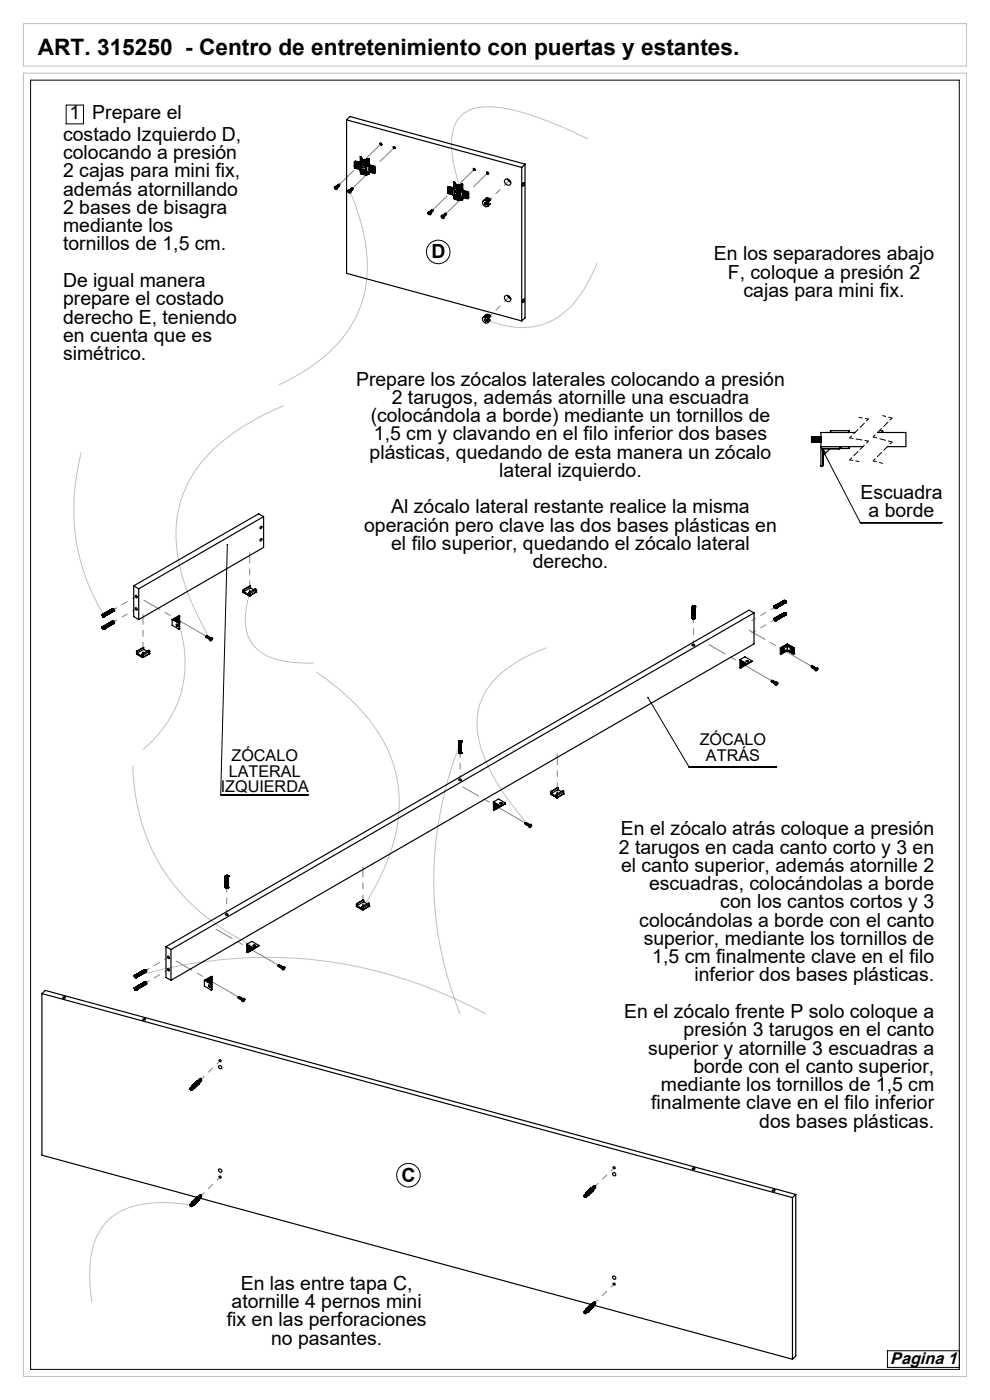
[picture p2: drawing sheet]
<svg xmlns="http://www.w3.org/2000/svg" width="210mm" height="297mm" viewBox="0 0 210 297" stroke-linecap="round" stroke-linejoin="round" font-family="sans-serif">
<defs><g id="words">
<text font-size="4.8" x="8" y="11.6">ART. 315250 - Centro de entretenimiento con puertas y estantes.</text>
<g font-size="4.1">
<text x="13.4" y="29.9">costado Izquierdo D,</text>
<text x="14.8" y="25.3">1</text>
<text x="19.6" y="25.3">Prepare el</text>
<text x="13.4" y="33.8">colocando a presión</text>
<text x="13.4" y="37.6">2 cajas para mini fix,</text>
<text x="13.4" y="41.5">además atornillando</text>
<text x="13.4" y="45.4">2 bases de bisagra</text>
<text x="13.4" y="49.3">mediante los</text>
<text x="13.4" y="53.1">tornillos de 1,5 cm.</text>
<text x="91.5" y="54.7">D</text>
<text x="151.4" y="55.2">En los separadores abajo</text>
<text x="154.4" y="59.1">F, coloque a presión 2</text>
<text x="13.4" y="60.9">De igual manera</text>
<text x="13.4" y="64.8">prepare el costado</text>
<text x="157.7" y="63">cajas para mini fix.</text>
<text x="13.4" y="68.6">derecho E, teniendo</text>
<text x="13.4" y="72.5">en cuenta que es</text>
<text x="13.4" y="76.4">simétrico.</text>
<text x="75.5" y="81.8">Prepare los zócalos laterales colocando a presión</text>
<text x="78.6" y="89.5">(colocándola a borde) mediante un tornillos de</text>
<text x="83.1" y="85.7">2 tarugos, además atornille una escuadra</text>
<text x="79.3" y="93.4">1,5 cm y clavando en el filo inferior dos bases</text>
<text x="78.4" y="97.3">plásticas, quedando de esta manera un zócalo</text>
<text x="105.9" y="101.2">lateral izquierdo.</text>
<text x="182.5" y="105.8">Escuadra</text>
<text x="77.2" y="112.8">operación pero clave las dos bases plásticas en</text>
<text x="83" y="108.9">Al zócalo lateral restante realice la misma</text>
<text x="184.2" y="109.7">a borde</text>
<text x="83" y="116.6">el filo superior, quedando el zócalo lateral</text>
<text x="113" y="120.5">derecho.</text>
<text x="131.7" y="177.2">En el zócalo atrás coloque a presión</text>
<text x="131.3" y="181.1">2 tarugos en cada canto corto y 3 en</text>
<text x="131.7" y="185">el canto superior, además atornille 2</text>
<text x="137.7" y="188.8">escuadras, colocándolas a borde</text>
<text x="135.6" y="196.6">colocándolas a borde con el canto</text>
<text x="152.8" y="192.7">con los cantos cortos y 3</text>
<text x="136.5" y="200.5">superior, mediante los tornillos de</text>
<text x="138.4" y="204.3">1,5 cm finalmente clave en el filo</text>
<text x="147.3" y="208.2">inferior dos bases plásticas.</text>
<text x="132.4" y="216">En el zócalo frente P solo coloque a</text>
<text x="145" y="219.8">presión 3 tarugos en el canto</text>
<text x="137.5" y="223.7">superior y atornille 3 escuadras a</text>
<text x="147.1" y="227.6">borde con el canto superior,</text>
<text x="140.2" y="231.5">mediante los tornillos de 1,5 cm</text>
<text x="138.1" y="235.3">finalmente clave en el filo inferior</text>
<text x="161" y="239.2">dos bases plásticas.</text>
<text x="85.2" y="250.7">C</text>
<text x="51.1" y="273.6">En las entre tapa C,</text>
<text x="48.1" y="281.4">fix en las perforaciones</text>
<text x="49.1" y="277.5">atornille 4 pernos mini</text>
<text x="57.5" y="285.2">no pasantes.</text>
</g>
<text font-size="3.6" x="188.8" y="289.3">Pagina 1</text>
<g font-size="3.4">
<text x="49.1" y="161.5">ZÓCALO</text>
<text x="148.4" y="158.1">ZÓCALO</text>
<text x="149.8" y="161.3">ATRÁS</text>
<text x="46.8" y="168">IZQUIERDA</text>
<text x="48.5" y="164.8">LATERAL</text>
</g>
</g></defs>
<g fill="none" stroke="#000" stroke-width=".21">
<path d="M6.5 17h197v273.5h-197zM14 22.3h3.7v4h-3.7zM174.1 94.8l8.4 16.1h17.3M174.1 94.8l.9 1.2-.4 .2zM48.2 115.6l-1.4 53h18.6M137.4 148l8.8 14.7h18.5M188.2 286.6h15.3v3.5h-15.3z"/>
<circle cx="93" cy="53.5" r="2.49"/>
<circle cx="86.6" cy="249.3" r="2.49"/>
</g>
<g fill="none" stroke="#c0c0c0" stroke-width=".21">
<path d="M5 15.5h200v276.5h-200zM5 5h200v9h-200zM124.7 29.5a70.5 70.5 0 0 0-18.1-6.6 11.3 11.3 0 0 0-8.1 1.1 7.2 7.2 0 0 0-2.7 6.3l.1 2.2 .4 2.5 1.1 4.3M74.2 40.4a38.1 38.1 0 0 1 3.5 19.5 24.8 24.8 0 0 1-10.8 17.2l-2.9 2-4.9 2.6M126.6 55.8a24.6 24.6 0 0 1-7.3 10.8 14.5 14.5 0 0 1-13.6 2.1l-2.9-.9M17.2 96a43.6 43.6 0 0 0 4.8 34.5M60.1 86.1a43.9 43.9 0 0 0-17.4 12.1 24.5 24.5 0 0 0-4.8 21 51.8 51.8 0 0 0 6.7 16.5M38 132.3a24.3 24.3 0 0 1-1.9 20l-.8 1.2a25.5 25.5 0 0 1-4.9 5.5M53 125.9a14.5 14.5 0 0 0-.3 9.3 9.1 9.1 0 0 0 7 5l2.5 .3 4.4 .1M116 137.4a27.2 27.2 0 0 0-12.1 7.9 13.9 13.9 0 0 0-1.9 13.1 44 44 0 0 0 8.8 15.2l1.5 1.7M67.1 142.5a44.6 44.6 0 0 1 14.5 15.2 28.7 28.7 0 0 1 .7 24.6l-2.3 5.1-3 5.2M97.6 157.8a76.6 76.6 0 0 0 0 57.3"/>
<path d="M28.2 162.5a41.7 41.7 0 0 0 9.9 26.7 49.3 49.3 0 0 0 16.2 11.8M28.9 207a96.7 96.7 0 0 1 74.1 8.1M40.5 255.6a26.1 26.1 0 0 0-13.8 .8 12 12 0 0 0-7.4 10.2l-.3 3.8 .1 2.8 .4 3.1"/>
</g>
<path d="M180.2 97.6l2 .3M182.2 88.6l2 .3M185.2 97.8l2 .5M187.2 88.2l2 .5" fill="none" stroke="#000" stroke-width=".21" stroke-dasharray="1.3 .6" stroke-dashoffset=".6"/>
<path d="M184.2 88.9l-4 4M184.2 93.6l-4 4M189.2 88.7l-4 4M189.2 93.8l-4 4" fill="none" stroke="#000" stroke-width=".21" stroke-dasharray="1.3 .6" stroke-dashoffset=".7"/>
<path d="M180.2 92.9l4 .7M185.2 92.7l4 1.1" fill="none" stroke="#000" stroke-width=".21" stroke-dasharray="1.3 .6" stroke-dashoffset=".5"/>
<g fill="none" stroke="#808080" stroke-width=".21" stroke-dasharray="15.2 1.3 1.3 1.3" stroke-dashoffset="14.3">
<path d="M103.6 42.7l4.1-4.1M107.7 63.3l-4.1 4.1M24 129.4l4.9-2.9M24 132l4.9-2.9M147.1 131.1v5.7M164.4 128.8l-5 2.9M164.4 131.4l-5 2.9M97.6 159.7v5.7M48.1 188.3v5.7M30.8 205.9l5-2.8M30.8 208.5l5-2.8M42.6 229l4.1-4"/>
<path d="M42.6 253.7l4.1-4M126.2 251.7l4.1-4M126.2 276.4l4.1-4"/>
</g>
<path d="M74.8 39.9l8.8-8.6M80.8 30.5l-8.8 8.7M103.4 36.7l-8.8 8.6M91.8 44.5l8.8-8.6" fill="none" stroke="#808080" stroke-width=".21" stroke-dasharray="15.2 1.3 1.3 1.3" stroke-dashoffset="11"/>
<path d="M30.3 138.5v-8.2M53 125.4v-8.2M118.2 168.2v-8.1M77 192v-8.1" fill="none" stroke="#808080" stroke-width=".21" stroke-dasharray="15.2 1.3 1.3 1.3" stroke-dashoffset="13.1"/>
<path d="M43.8 135l-13.3-7.7M163.7 144.4l-13.3-7.6M172.2 141.4l-13.3-7.7M111.4 174.6l-13.2-7.7M50.6 211.5l-13.2-7.6M59.1 204.8l-13.3-7.7" fill="none" stroke="#808080" stroke-width=".21" stroke-dasharray="15.2 1.3 1.3 1.3" stroke-dashoffset="7.7"/>
<g fill="#000">
<path d="M174.1 94.8l.9 1.2-.4 .2z"/>
<path d="M137.3 147.8a.18 .18 0 0 0 .1 .3 .18 .18 0 0 0 .2-.1 .18 .18 0 0 0-.2-.2v.2zM48.1 115.5l.1 .2 .2-.1-.1-.2-.1 .2v-.2z"/>
</g>
<g fill="none" stroke="#000" stroke-width=".25">
<path d="M70.9 39.6a.36 .36 0 0 1 .6 .1 .36 .36 0 0 1-.2 .5l-.4-.3zM71 39.8h.2M71.1 39.8l.1 .1M71.1 39.8l.4 .1M71.2 39.8v-.2v.4M71.2 39.9v.1M71.3 39.8h-.1M71.3 39.8l-.1 .1M71.3 39.5a.21 .21 0 0 1 .3 0 .21 .21 0 0 1 0 .3l-.3-.3M71.3 39.9l.2 .1zM71.4 39.5l.3-.1v.3M71.5 39.6l.1 .1"/>
<path d="M71.5 39.4v-.1a.19 .19 0 0 1 .3 0 .19 .19 0 0 1 0 .3M71.5 39.5l.1 .1M71.6 39.4l.1 .2-.2-.1M71.6 39.3a.18 .18 0 0 1 .3-.1 .18 .18 0 0 1 0 .3M71.6 39.4l.2 .1M71.7 39.2h.3v.2M71.7 39.3l.1 .2M71.8 39.3l.1 .1M71.8 39.2l.1 .2M71.8 39.2l.2 .1M71.9 39.1l.1 .1M73.5 25.4l37.2 10.1"/>
<path d="M73.5 25.4l.7-.7 37.2 10.1M73.5 25.4v32.6l37.2 10.1M74.5 40l.3-.1v.3M74.6 40l.2 .1M74.7 39.9l.2 .1M75.2 35.6h.1M75.2 34.6l.1 .1M75.2 34.6v1M75.3 34.6h-.1M75.3 34.6h.1M75.3 34.5h.1M75.3 34.5v.1"/>
<path d="M75.3 35.6l.8 .2M75.3 34.6v.1M75.3 35.6h.1M75.3 34.7v.9M75.3 35.6l.7 .1M75.3 34.7l.7 .2M75.3 34.6l.8 .1M75.4 34.5h-.1M75.4 34.5l.7 .2M75.4 34.5l-.1 .1M75.4 34.4l-.1 .1M75.4 34.3l-.3 .1 .1 1.1 1.1 .4 .1 .6h.2"/>
<path d="M75.4 34.4v.1M75.4 34.3l.8 .2M75.4 34.4l.8 .2M75.5 34.2l-.3 .1M75.5 34.2l-.1 .1M75.5 34.2l.7 .2M75.6 35l.2 .2M75.7 34.9a.3 .3 0 0 0-.4 .3 .3 .3 0 0 0 .4 .3M75.7 34.9v.1M75.7 35.5l.2 .1M75.7 34.9l.2 .1M75.7 35h-.1a.22 .22 0 0 0-.1 .2 .22 .22 0 0 0 .2 .2"/>
<path d="M75.7 35h.1M75.7 35.4v.1M75.7 35.4l.3 .1M75.7 35l.3 .1M75.8 35.2l-.1 .2M75.8 35.2l.3 .1M75.9 35a.3 .3 0 0 1 .3 .3 .3 .3 0 0 1-.3 .3M75.9 35l.1 .1M76 35.1a.22 .22 0 0 1 .2 .1 .22 .22 0 0 1-.1 .3h-.1M76 35.5l-.1 .1M76 35.7l.6 .6M76 35.7l.1 .1"/>
<path d="M76.1 35.8l.3 .3 .2 .3M76.1 34.7l-.1 .2M76.1 34.7h.1M76.1 35.3h.1M76.1 35.3l-.1 .2M76.2 34.6l.4-.2-.2 .3M76.2 34.6l-.1 .1M76.2 34.4h.2M76.2 34.4v.1M76.4 33.2v1.2l-.2 .1M76.4 33.2l.2 .1M76.4 34.7h.1"/>
<path d="M76.4 34.7h-.3M76.5 34.6l-.4 .1M76.5 33.2h-.1M76.5 33.2l.1 .1M76.5 33.2h.1M76.6 33.4l.1 .1M76.6 33.3v.1M76.6 36.9h.1M76.6 34.7l-.2 .2h-.4M76.6 33.3v3.6M76.6 33.3l.1 .1M76.6 33.4h.1"/>
<path d="M76.6 35.9v.2M76.6 36.9l1 .2M76.6 35.9l.9 .3M76.6 35.9h.1M76.6 35.9v-.1l.9 .3M76.6 36.8l.8 .2M76.6 36.1l.7 .2M76.6 35.9l.9 .2M76.6 36.8l.7 .2M76.6 36.1v.7M76.7 33.5l-.1 .1 .2 .1M76.7 33.5h.1"/>
<path d="M76.7 33.4v.1M76.7 33.3v.4M76.7 33.4h-.1M76.7 33.5l-.1 .1 .3 .1M76.7 33.5v.1M76.8 33.8h.1M76.8 33.7h.1M76.8 34.6l.4 .1M76.8 33.7v.9M76.8 34.6l.5 .1M76.8 33.8v.6M76.9 34.4l.2 .2"/>
<path d="M76.9 34.4h-.1M76.9 33.7l-.1 .1M76.9 33.8v.6M76.9 36.3l.3 .3M77.2 33.9h.1M77.2 33.9h.4M77.2 34.7h.1M77.2 33.9l-.1 .6-.1 .1-.2-.2M77.2 33.9v.8M77.3 34.7h.1M77.3 33.9h.1M77.3 37h.2"/>
<path d="M77.3 33.9v.8M77.3 36.3v.7M77.4 33.9h.2M77.4 33.9v.8M77.5 36.2l-.2 .1M77.5 37h.1M77.5 36.2v.8M77.5 36.1v.9M77.5 36.1v.1M77.6 33.9h.1M77.6 37.1h.1M77.6 33.9v3.2"/>
<path d="M77.7 33.8h.1M77.7 37h.1M77.7 33.8l-.1 .1M77.7 33.8v3.2M77.7 37l-.1 .1M77.8 37v.1M77.8 33.8v3.2M77.8 33.8h.1M77.8 34.8l.2 .5 .4 .3M77.8 33.8l-.2 .1M77.8 33.8h.2M77.8 34.8h.2"/>
<path d="M77.8 36.8h.2M77.8 33.8v1M77.8 36.8v.3M77.9 33.8h.1M78 34.8l.1 .4 .4 .2M78 37l-.2 .1M78 33.8v1M78 36.8v.2M78 33.7h.1M78 34.7h.1M78 34.7l.2 .4 .3 .3M78 36.7h.1"/>
<path d="M78 33.7v.1M78 33.7v1M78 36.7v.3M78 34.7v.1M78 36.7v.1M78 37h.1M78.1 36.5h.1M78.1 36.5l-.1 .3M78.1 36.5l-.1 .2M78.1 34.7l.5 .5M78.1 37h-.1M78.1 37h.2"/>
<path d="M78.1 33.7v1M78.1 36.7v.3M78.3 33.7l-.4 .1M78.3 34.8l.3 .3M78.3 36.8v.2M78.3 34.7l.3 .4M78.3 33.7v1.1M78.3 33.7h-.2M78.3 34.7v.1M78.3 33.7v1M78.3 36.7v.3M78.3 36.7v.1"/>
<path d="M78.4 36.6l-.1 .1M78.4 36.4l-.3 .3M78.4 36.4l-.3 .1M78.4 36.4a.42 .42 0 0 0-.6 .4M78.4 36.4h.1M78.4 36.4l.8 .3M78.4 36.4l.7 .2M78.4 35.6l.7 .1M78.5 35.4l-.1 .2M78.5 35.7l.2 .3M78.5 35.4l.7 .2M78.5 35.7a.3 .3 0 0 0-.3 .3 .3 .3 0 0 0 .3 .3"/>
<path d="M78.5 35.7h.1M78.5 36.3l.3 .1M78.5 35.7l.3 .1M78.5 35.4l.8 .2M78.5 35.4h.1M78.5 35.7a.22 .22 0 0 0-.2 .3 .22 .22 0 0 0 .2 .2M78.5 36.2v.1M78.5 36.2h.3M78.6 35.2l-.1 .2M78.6 35.1l.7 .2M78.6 35.2l.7 .3M78.6 35.1h.1"/>
<path d="M78.7 36l-.2 .2M78.7 36l.3 .1M78.8 35.8l.2 .3-.2 .1M78.8 35.8a.3 .3 0 0 1 .3 .3 .3 .3 0 0 1-.3 .3M78.8 35.8h.1M78.8 36.2v.2M79 36.1h.1M79 36.1l-.2 .1M79.1 36.6h.2M79.1 36.6l.1 .1M79.1 35.7v.9M79.2 36.7h.1"/>
<path d="M79.2 35.6l-.1 .1M79.2 35.6l.1 .1M79.3 35.7h-.2M79.3 35.6h.1M79.3 36.6l-.1 .1M79.3 35.6h-.1M79.3 36.6v.1M79.3 36.6h.1M79.3 35.3l.3 .3M79.3 35.5l.1 .1M79.3 35.5v.1M79.3 35.6v1"/>
<path d="M79.3 35.6v.1M79.3 35.3h.1M79.4 36.5l-.1 .2M79.4 35.6h-.1M79.4 36.5l-.1 .1M79.4 35.6v.9M79.6 36.6l-.3 .2-.8-.3-.2 .3M79.6 35.6v1M79.6 36.5l-.1 .2M79.6 35.6h.1M79.6 36.5v.1M79.6 35.6v.9"/>
<path d="M80.6 30.4l.1 .2 .3 .1M83.5 31.1a.26 .26 0 0 0 0 .3 .26 .26 0 0 0 .3 .1M95.1 39.9h.1M95.1 39.9v1.1M95.1 39.9v.2M95.1 39.9l.8 .2M95.2 39.9h-.1M95.2 39.9l.7 .2M95.2 39.8l-.1 .1M95.2 39.6l-.2 .1v1.2l.1 .2 1 .3 .2 .5M95.2 39.8v.1M95.2 39.8l.8 .2"/>
<path d="M95.2 39.6l.8 .2M95.3 39.6l-.3 .1M95.3 39.6h-.1M95.3 39.6l.7 .2M96 40l-.1 .1M96 39.8h.1M96.2 39.8h-.2M96.2 38.6v1.1l-.2 .1M96.2 38.6l.2 .1M96.3 38.6l.1 .1M96.3 38.6h-.1M96.3 38.6h.1"/>
<path d="M96.3 39.8l-.3 .2M96.4 39.9l-.2 .2M96.4 38.7v.1M96.4 38.7v3.6M96.4 38.8l.1 .1M96.4 38.8h.1M96.4 39l.3 .1M96.4 38.8v.1M96.4 39v2.3M96.4 39l.2 .1M96.5 38.9l-.1 .1M96.5 38.8v.1"/>
<path d="M96.5 38.7l-.1 .1M96.5 38.7l-.1 .2M96.5 38.9h.1M96.5 38.9v.1M96.6 39.1v.1M96.6 39.1h.1M96.6 39.1v.9M96.6 40h.1M96.6 39.2h.1M96.6 40l.4 .1M96.7 39.8h.1M96.7 39.8l.2 .1"/>
<path d="M96.7 39.1v.7M96.7 39.1h-.1M96.7 39.1l-.1 .1M96.9 39.3h.1M97 39.3v.8M97.1 39.3h.1M97.1 39.3h-.1M97.1 39.3v.8h-.1M97.2 39.2l-.1 .1M97.2 39.2l.2 .1M97.2 39.2v.9M97.4 39.3v3.2"/>
<path d="M97.4 39.3h-.5v.7l-.2-.2M97.4 39.3h.1M97.5 39.2l-.1 .1M97.5 39.2v3.2M97.6 39.2l-.2 .1M97.6 39.2h.2M97.6 39.2h-.1M97.6 39.2v3.2M97.8 39.2v1M97.8 39.1l-.2 .1M97.8 39.1v1M98 39.1h-.2"/>
<path d="M98 39.1h.1M98 39.1v1M98.1 39.1v1M98.1 39.1h-.3M98.1 39.1h.1M100.4 35.7l.1 .3 .3 .1M103.3 36.5a.25 .25 0 0 0 0 .3 .25 .25 0 0 0 .3 .1M107.2 38.1a.73 .73 0 0 1 1 .2 .73 .73 0 0 1-.2 1 .8 .8 0 0 1-.8-.4 .8 .8 0 0 1 0-.8zM107.7 38l.1 .3 .5 .4M110.7 35.5v32.6M111 38.8h.1a.38 .38 0 0 1 .2 .3 .38 .38 0 0 1-.3 .4 .39 .39 0 0 1 0-.7zM111.4 34.8l-.7 .7"/>
<path d="M111.4 34.8v32.6l-.7 .7M71.2 40h.1M73.9 40.6h.1M73.9 40.6h.2M73.9 40.5v.1M74 40.6h-.1M74 40.6v-.2l.3 .3h-.1M74 40.6v.2M74.1 40.4l-.1 .2M74.1 40.6v.2M74.1 40.8h.1M74.1 40.6h-.1"/>
<path d="M74.1 40.8h-.1M74.2 40.3v-.1a.19 .19 0 0 1 .3 .1 .19 .19 0 0 1-.1 .2M74.2 40.7l-.2 .1M74.2 40.7h.1M74.2 40.3l.2 .3M74.2 40.2h.1a.18 .18 0 0 1 .2 0 .18 .18 0 0 1 0 .2M74.3 40.3l.1 .2M74.3 40.1h.3v.3M74.3 40.2l.2 .2M74.4 40.2l.1 .2M74.4 40.2l.1 .1M74.4 40a.18 .18 0 0 1 .3 0 .18 .18 0 0 1 0 .2"/>
<path d="M74.5 40.1l.1 .2M74.5 40.1l.1 .1M74.6 40.1l.1 .1M90.8 45.2l.2 .1M90.9 45.2l.1 .1M90.9 45.2h.1M90.9 45.2h-.1M91 45.2v-.2l.1 .5-.1-.1M91 45.2h-.2M91 45.3v.1M91.1 45.4h.1M91.1 45.2h-.1"/>
<path d="M91.1 45.4h-.1M91.1 44.9h.3v.3M91.1 45.2l.2 .1M91.2 44.9l.2 .3M91.2 44.8a.18 .18 0 0 1 .3 0 .18 .18 0 0 1 0 .2M91.3 44.9l.1 .2M91.3 44.8l.1-.1a.19 .19 0 0 1 .2 0 .19 .19 0 0 1 0 .3M91.3 44.9l.1 .1M91.4 44.9l.1 .1M91.4 44.7v-.1a.19 .19 0 0 1 .3 0 .19 .19 0 0 1 0 .3M91.4 44.8l.1 .1M91.5 44.8l.1 .1"/>
<path d="M91.5 44.7l.1 .2M91.5 44.6a.18 .18 0 0 1 .3-.1 .18 .18 0 0 1 0 .3M91.5 44.7l.2 .1M91.6 44.6l.1 .2M91.7 44.6l.1 .1M91.7 44.5l.2 .1M93.6 45.8a.36 .36 0 0 1 .6 0 .36 .36 0 0 1-.3 .6l-.3-.3zM93.7 46h.2M93.7 45.9h.1M93.7 45.9l.2 .1M93.7 45.9v.1M93.9 46h-.2"/>
<path d="M93.9 46v-.2l.2 .2M93.9 46v.2M93.9 45.8v.2M93.9 46.2h.1M93.9 46h.1M93.9 46.1v.1M94.1 45.6v-.1a.19 .19 0 0 1 .3 .1 .19 .19 0 0 1-.1 .2M94.1 45.7l.1 .1M94.1 45.6l.2 .2M94.1 46l-.2 .1M94.2 45.5a.18 .18 0 0 1 .2-.1 .18 .18 0 0 1 0 .3M94.2 45.6l.1 .2"/>
<path d="M94.2 45.4a.18 .18 0 0 1 .3 0 .18 .18 0 0 1 0 .2M94.2 45.5l.2 .2M94.3 45.9l-.1-.3-.3 .1 .3 .3M94.3 45.5l.1 .1M94.3 45.3a.18 .18 0 0 1 .3 0 .18 .18 0 0 1 0 .2M94.3 45.5l.2 .1M94.4 45.4l.1 .2M94.4 45.4l.1 .1M94.5 45.4l.1 .1M94.5 45.3l.2 .1M95.1 40.9v.1M95.1 40.9h.1"/>
<path d="M95.1 41h.1M95.1 41l.7 .2M95.1 41l.7 .1M95.1 40.1l.7 .2M95.5 40.4l.2 .2M95.5 40.4h-.1a.23 .23 0 0 0-.1 .2 .23 .23 0 0 0 .2 .2M95.5 40.3a.31 .31 0 0 0-.4 .3 .31 .31 0 0 0 .4 .3M95.5 40.4h.1M95.5 40.3v.1M95.5 40.4h.3M95.5 40.9l.2 .1M95.5 40.3l.2 .1"/>
<path d="M95.5 40.8v.1M95.5 40.8h.3M95.7 40.6l.2 .1M95.7 40.6l-.2 .2M95.7 40.4a.3 .3 0 0 1 .4 .3 .3 .3 0 0 1-.4 .3M95.7 40.4h.1M95.8 40.4l.2 .2v.2h-.2M95.8 40.8l-.1 .2M95.8 41.2l.3 .1 .3 .5M95.8 41.1l.6 .6M95.8 41.1v.1M95.9 40.1l-.1 .2"/>
<path d="M95.9 40.7l-.1 .1M95.9 40.1h.1M95.9 40.7h.1M96.2 40.1h-.3M96.2 40.1h.1M96.3 40l-.4 .1M96.3 42l.1 .1M96.4 40l-.2 .3h-.4M96.4 41.3l.9 .3-.1 .1M96.4 41.3v.1M96.4 41.2l1 .3zM96.4 42.2v.1"/>
<path d="M96.4 42.3l1 .2M96.4 42.2l.8 .2M96.4 41.4v.8M96.4 41.4l.8 .3M96.4 42.2l.8 .1M96.7 41.7l.1 .2h.2M97.2 40.1h.1M97.2 42.3l.1 .1M97.2 41.7v.6M97.3 42.4h.1M97.3 41.5v.9M97.4 42.5h.1"/>
<path d="M97.5 42.4h.1M97.5 42.4l-.1 .1M97.6 42.4h.1M97.6 42.4h.2M97.8 40.2h-.2l.1 .2 .5 .5M97.8 40.2l.1 .4 .4 .2M97.8 42.2v.2M97.8 40.1l.2 .4 .3 .2M97.8 42.4h.2M97.8 42.1v.1M97.8 42.1v.3M97.8 40.1v.1"/>
<path d="M97.8 42.4h.1M97.9 41.9h.1M97.9 41.9l-.1 .3M97.9 41.9l-.1 .2M98 40.1l.1 .3 .3 .2M98 40.1h-.2M98 42.1h-.2M98 42.4h.1M98 42.1v.3M98.1 40.1l.3 .4M98.1 42.1v.3M98.1 40.1h.1"/>
<path d="M98.1 42.1h.1M98.2 42l-.1 .1M98.2 41.8l-.2 .3M98.2 41.8a.33 .33 0 0 0-.4 0 .33 .33 0 0 0 0 .4M98.2 41.8h.1M98.2 40.9l.7 .2M98.2 41.8l.7 .2M98.2 41.8l-.3 .1M98.2 41.8l.8 .2M98.3 40.8l-.1 .1M98.3 41.1l.2 .3M98.3 40.8l.7 .2"/>
<path d="M98.3 41.1l-.2 .2 .3 .3M98.3 41.1a.32 .32 0 0 0-.3 .3 .32 .32 0 0 0 .3 .3M98.3 41.1h.1M98.3 41.1l.3 .1M98.3 41.7l.3 .1M98.3 40.7l.8 .3M98.3 40.7v.1M98.4 40.6l-.1 .1M98.4 41.6l-.1 .1M98.4 40.5l.7 .2M98.4 40.6l.7 .2M98.4 41.6h.2"/>
<path d="M98.4 40.5h.1M98.4 40.5l.8 .1M98.5 41.4l-.1 .2M98.5 41.4l.3 .1M98.6 41.2a.3 .3 0 0 1 .3 .3 .3 .3 0 0 1-.3 .3M98.6 41.2h.1M98.6 41.2l.2 .2-.2 .2M98.6 41.6v.2M98.8 41.5h.1M98.8 41.5l-.2 .1M98.9 42h.2M98.9 42h.1"/>
<path d="M98.9 41.1v.9M99 41l-.1 .1M99 41l.1 .1M99.1 42h-.1M99.1 41.1h-.2M99.1 41h.1M99.1 42h.1M99.1 41h-.1M99.1 41.1v.9M99.1 41.9h.1M99.1 41.9v.1M99.1 41v.1"/>
<path d="M99.1 41v.9M99.1 40.7l.3 .3M99.1 40.8l.1 .2M99.1 40.8v.2M99.2 40.6l.2 .4M99.2 40.6l-.1 .1M99.2 41.9l-.1 .1M99.2 41h-.1M99.2 41v.9M99.4 42l-.3 .2-.9-.3-.1 .2M99.4 41v1M99.4 41.9l-.1 .2"/>
<path d="M99.4 41h.1M99.4 41.9v.1M99.4 41v.9M102.4 42.7a.74 .74 0 0 1 1 .1 .74 .74 0 0 1 0 1 .82 .82 0 0 1-.8-.3 .82 .82 0 0 1-.2-.8zM102.5 42.6h.1M102.6 42.5l.5-.1-.6 .2M102.7 42.5a.72 .72 0 0 1 1.2 .1l-.2 .2M102.8 43.2h.1M102.8 43.1h.1M102.8 43.1l.2 .1M102.8 43.1v.1M102.9 42.3a.66 .66 0 0 1 1.1 .2"/>
<path d="M102.9 43.1l-.1 .1M102.9 43.1v-.2l.2 .1 .2 .3h-.2M102.9 43.2v.2M103 42.2a.61 .61 0 0 1 .6-.2 .61 .61 0 0 1 .4 .5M103 43l-.1 .1M103 43.2v.2M103 43.4h.1M103 43.2h-.1M103 43.4h-.1M103.1 43.3v.2l-.2-.1M103.2 42.4l.5 .4M103.2 42.4l-.2 .1a.79 .79 0 0 1 .5 1.2"/>
<path d="M103.2 42.4v.1M103.3 43.2l-.2 .1M103.4 42.7l.3 .1M103.4 43.4h.1M103.4 43.2v.2M103.4 42.7h.1M103.5 42.3h.1M103.5 42.7h.1M103.5 42.7v.1M103.5 42.3l.5 .2M103.6 42.4h.1M103.6 42.7v.2"/>
<path d="M103.6 43.4l-.2-.3v.3M103.6 43.4h-.2M103.7 43.1l.3 .2M103.7 43.2l.3 .1M104 43.3l-.3 .1M102.4 67.4a.74 .74 0 0 1 1 .1 .74 .74 0 0 1 0 1 .82 .82 0 0 1-.8-.3 .82 .82 0 0 1-.2-.8zM102.6 67.2l.5-.2-.6 .3M102.7 67.2a.72 .72 0 0 1 1.2 .1l-.2 .1M102.8 67.9h.1M102.8 67.8l.2 .1M102.8 67.8h.1M102.8 67.8v.1"/>
<path d="M102.9 67a.68 .68 0 0 1 1.1 .2M102.9 67.8l-.1 .1M102.9 67.8v-.2l.4 .3v.1h-.2M102.9 67.9v.2M103 66.8a.63 .63 0 0 1 1 .4M103 68l.1 .1M103 67.6l-.1 .2M103 67.9v.1M103 67.9h-.1M103 68l-.1 .1M103.1 68v.1h-.2M103.2 67.1l.5 .3"/>
<path d="M103.2 67.1l-.2 .1a.77 .77 0 0 1 .5 1.2M103.2 67.1v.1M103.3 67.9l-.2 .1M103.4 67.4h.3M103.4 68.1h.1M103.4 67.8v.3M103.4 67.4l.1 .1M103.5 67h.1M103.5 67l.5 .2M103.6 67v.1M103.6 67.4v.2M103.6 68l-.2-.2v.3"/>
<path d="M103.6 68l-.2 .1M103.7 67.8l.3 .2M103.7 67.9l.3 .1M104 68l-.3 .1M107.1 62.8a.74 .74 0 0 1 1 .1 .74 .74 0 0 1 0 1 .82 .82 0 0 1-.8-.2 .82 .82 0 0 1-.2-.9zM107.7 62.7l.2 .4 .4 .3M111 63.5h.1a.37 .37 0 0 1 .2 .3 .37 .37 0 0 1-.3 .4 .39 .39 0 0 1 0-.7zM172.2 93.4v.1M172.2 93.7h.1M172.2 92.8h.1M172.2 92.8h1.9M172.2 93v.1"/>
<path d="M172.2 93.1v.1M172.2 93.1h.1M172.2 93.4h.1M172.2 93.8h.1M172.2 93.2v.2M172.2 93.5v.3M172.2 93.2h1.9M172.2 93.4h1.9M172.2 93.1h1.9M172.2 93h1.9M172.2 93.5h1.9M172.2 93.7h1.9"/>
<path d="M172.2 93.8h1.9M174.1 98.8l.2 .2M174.1 92.7h-1.9v1.1M174.1 93.3h-1.9l1.9 .1M174.1 93.6h-1.9h1.9M174.1 93.7h-1.9M174.1 92.9h-1.9l1.9 .1M174.1 93.2h-1.9l1.9 .1M174.1 94.8h9M174.1 98.8h.2M174.1 92.6h-1.9v.4M174.3 98.8v.2"/>
<path d="M174.5 95.1l.1 .1M174.5 98.6h.1M174.5 98.6l-.2 .2M174.5 95.1v3.5M174.5 95.1h3.5M174.6 98.6v.3l-.3 .1M174.6 95.2v3.4M174.6 95.2h3.4M176 95.2l-1.4 1.5M176.2 91.4l-.1 .4M176.2 91.4v.4M176.2 91.4h3.8"/>
<path d="M178 95.1v.1M178.2 95h.1M178.2 95l-.2 .1M178.2 94.8v.2M178.3 95.1h1.7M178.3 95l-.3 .2M178.3 94.8v.2M180 94.8v.3M180 91.4v.4M180 91.4l.1 .4M180.1 94.8l-.1 .3M181.4 91.8h-7.3v7"/>
<path d="M186.2 91.8h6v3h-4M186.6 91.4h.5M187.1 91.4v.4M187.1 91.4l.2 .4M55.2 111.8l.2-.1a.23 .23 0 0 1 .1 .3 .23 .23 0 0 1-.4 0zM55.3 114.3h.1a.24 .24 0 0 1 .1 .3 .24 .24 0 0 1-.4 0zM55.9 109.6l-1-.6-26.5 15.3M55.9 109.6l-26.5 15.3M55.9 109.6v6.5l-26.5 15.3M21.7 130.5h.1M21.7 130.6h.1M21.7 133.1h.1"/>
<path d="M21.7 133.2h.1M21.7 130.5v.1M21.7 133.1v.1M21.7 133h.1M21.7 130.4v.1M21.7 130.4h.1M21.7 130.7h.1M21.7 133v.1M21.7 133.3h.1M21.7 133h.2M21.7 130.3v.1M21.8 130.3l-.1 .1"/>
<path d="M21.8 130.3h.1M21.8 130.8h.1M21.8 133h.1M21.8 133.4h.1M21.8 130.3l-.1 .2M21.8 133l-.1 .1M21.8 130.3l.2 .2M21.8 133l.2 .1M21.8 130.4h.1M21.8 133.5h.1M21.8 130.4l.2 .1M21.8 133.5h.2"/>
<path d="M21.9 130.8h.1M21.9 133.5h.1M21.9 130.4h.1M21.9 133h.1M21.9 130.8v.1M21.9 133l.1 .1M21.9 130.5h.1M21.9 130.9h.1M21.9 133.1h.1M22 130.5h.1M22 130.8v.1M22 133.1h.1"/>
<path d="M22 133.5h.1M22 133.1v.1M22 130.8h.1M22 130.5v.1M22 130.6h.1M22 133.2h.1M22 130.6v.1M22 130.7h.1M22 130.7v.1M22 133.2v.1M22 133.3h.1M22 133.3v.1"/>
<path d="M22 133.4h.1M22 133.4v.1M22.1 130.7h-.1M22.1 130.8h-.1M22.1 133.4l-.1 .1M23.8 131.8h.1M23.8 129.2l-2.1 1.1M23.8 131.8l-2.1 1.2M23.8 129.1v.1M23.8 131.8l-2 1.2M23.9 129.2h.1M23.9 131.8h.1"/>
<path d="M23.9 129.2l-2.1 1.1M23.9 129.2l-2.1 1.2M23.9 131.8l-2.1 1.2M24 129.2h.1M24 131.8h.1M24 129.2v.1M24 131.8v.1M24 131.8l-2.1 1.2M24 129.3h.1M24 131.9h.1M24 129.3l-2.1 1.2M24 129.2l-2.1 1.2"/>
<path d="M24 131.9l-2.1 1.1M24 129.3l-2 1.2M24 131.9l-2 1.2M24.1 129.3h.1M24.1 129.7h.1M24.1 129.3v.1M24.1 131.9h.1M24.1 131.9v.1M24.1 129.4l-2.1 1.1M24.1 129.3l-2.1 1.3M24.1 129.3l-2.1 1.2M24.1 129.4h.1"/>
<path d="M24.1 129.7l-2.1 1.2M24.1 131.9l-2.1 1.2M24.1 132l-2.1 1.1M24.1 129.5h.1M24.1 132h.1M24.1 132.1h.1M24.1 132.3l-2.1 1.2M24.1 129.4l-2.1 1.2M24.1 129.5l-2.1 1.2M24.1 129.6l-2.1 1.2M24.1 129.7l-2.1 1.1M24.1 132l-2.1 1.2"/>
<path d="M24.1 132.1l-2.1 1.1M24.1 132.2l-2.1 1.3M24.1 132.1l-2.1 1.2M24.1 132.2h.1M24.1 129.5l-2 1.3M24.1 132.1v.1M24.1 129.5l-2 1.2M24.1 132v.1M24.1 132.1l-2 1.2M24.1 132.2l-2 1.1M28.4 124.3l1 .6M28.4 124.3v6.5l1 .6"/>
<path d="M28.8 126.3h.1a.27 .27 0 0 1 .2 .2 .27 .27 0 0 1-.2 .3l-.2-.4zM28.8 128.9h.1a.27 .27 0 0 1 .2 .2 .27 .27 0 0 1-.2 .3l-.2-.4zM29 138.7h.1M29 138.7l1.2 .7M29 138.7l1.3 .8M29 138.1v.6M29 138.1h.1M29.1 138.2l-.1 .1M29.1 138.6l1 .6v-.4M29.1 138.2v.4M29.1 138.1v.1M29.4 124.9v6.5"/>
<path d="M30.1 138.8l.1 .2M30.2 138.7l-.1 .1M30.2 138.7l.1 .3M30.2 139h.1M30.2 139.4h.1M30.2 139.4l.1 .1M30.2 139v.4M30.3 139.5h.1M30.3 138.4l.1 .1zM30.3 139v.4M30.4 137.4h.1M30.4 137.4l-1.4 .7"/>
<path d="M30.4 137.4l.1 .4M30.4 137.4l-1.3 .7M30.5 137.8l-1.4 .8M30.5 137.8l.7 .4M31.5 138l.2 .2M31.5 138h.1M31.5 138l-1.3 .7M31.6 138.7l-1.3 .8M31.7 138.7h-.1M31.7 138.2h.1M31.7 138.7h.1M31.7 138.2v.5"/>
<path d="M31.7 138.2l-1.4 .8M31.7 138.7l-1.4 .7M36.5 131.4v1.2l1.5 .9M36.5 131.4l1.5 .9M36.8 131.4l1.3 .7M36.9 131.5l.5-.3v.5M37.4 132.5l.3 .4M37.4 131.8v-.1a.37 .37 0 0 1 .2-.5 .37 .37 0 0 1 .5 .1l-.4 .6M37.5 132.4v.3l.2 .2M37.7 131.2a.24 .24 0 0 1 0 .3 .24 .24 0 0 1-.3 .1M37.7 131.2v.2l-.2 .3M38 133.5h.1"/>
<path d="M38 132.3h.1M38 130.6h.1M38 130.6l-1.5 .8M38 132.3v1.2M38 132.2l.1 .1M38 130.7l.1 .1M38 132.2v.1M38 130.7l-1.2 .7M38.1 132.1v.1M38.1 133.5h-.1M38.1 130.6v.1M38.1 132.1l-.1 .1"/>
<path d="M38.1 130.6l-.1 .1M38.1 130.8l-1.3 .6M38.1 131.9h.1M38.1 131.9l-.2 .1M38.1 132.3h-.1M38.1 132.2v.1M38.1 130.7v.1M38.1 130.7v1.2M38.1 132.2v1.3M43.6 135.1l.2 .1M43.7 135v.1M43.7 135l-.1 .1"/>
<path d="M43.7 135.1h.1M43.7 135.1h-.1M43.9 135.2l.1-.3-.2 .2 .2 .2M43.9 134.9l-.2 .1M44 135l-.1 .2M44 135.3l.1-.3-.2 .2 .2 .2M44.1 135.4l.2-.2-.1-.1a.2 .2 0 0 0-.2 .2 .2 .2 0 0 0 .2 .2M44.2 135.1l-.1 .2M44.3 135.4l.1-.3-.2 .3 .2 .1M44.3 135.2l-.1 .2M44.4 135.5l.2-.3-.3 .2 .2 .2M44.4 135.3h-.1v.2"/>
<path d="M44.5 135.6v.2M44.6 135.4l-.1 .1M44.7 135.4l-.2 .2M44.8 135.3a.34 .34 0 0 1 .3 .4 .34 .34 0 0 1-.3 .3 .32 .32 0 0 1-.3-.4 .32 .32 0 0 1 .3-.3zM44.8 135.5v-.1v.4M44.8 135.6l-.2 .1 .1-.1M44.8 135.6h.1M44.8 135.7v.1M44.8 135.3l-.3 .3M44.8 135.6v.2M44.9 135.5l.1 .1M44.9 135.5h.1"/>
<path d="M45 135.6h-.2M51.6 125.6v.1M51.6 125.2h.1M51.6 125.2v.5M51.6 125.7h.1M51.6 125.7l1.3 .7M51.6 125.1v.1M51.6 125.1h.2M51.7 125.2h-.1M51.7 125.2v.3M51.7 125.5l1.1 .6v-.3M51.8 125.1l-.1 .1"/>
<path d="M52.8 125.8l.1 .1M52.8 125.7v.1M52.8 125.7l.2 .2M52.9 126.4h.1M52.9 125.9h.1M52.9 125.4h.1zM52.9 125.9v.5M53 126.4h.1M53 125.9v.5M53 124.3h.1M53 124.3l-1.4 .8M53.1 124.3h.1"/>
<path d="M53.1 124.3l-1.3 .8M53.1 124.7l-1.4 .8M53.1 124.7l.7 .4M53.1 124.3v.4M54.2 124.9l.1 .3M54.2 124.9l-1.4 .8M54.3 125.6h.1M54.3 125.2h.1M54.3 125.6l-1.3 .8M54.3 125.2v.4M54.3 125.2l-1.3 .7M146.8 128.8h.1"/>
<path d="M146.8 128.7h.1M146.8 131.1h.1M146.8 128.7v2.5M146.8 131.2h.1M146.8 128.8l.1 2.4M146.9 128.8v.1M146.9 128.8h.1M146.9 128.6v.1M146.9 131.2h.1M146.9 128.6h.1M146.9 136.7a.25 .25 0 0 1 .3 0 .25 .25 0 0 1 .1 .3 .25 .25 0 0 1-.3 .1 .25 .25 0 0 1-.1-.4zM146.9 128.9h.1"/>
<path d="M146.9 131.2l.3 .1M146.9 128.9v2.3M146.9 131.2v.1M146.9 128.9l.1 2.4M147 128.9h.1M147 131.3h.1M147 128.6h.1M147 128.9h-.1M147 128.9v2.4M147 128.9h.2M147.1 128.9h.1M147.1 131.3h.1"/>
<path d="M147.1 128.6h.1M147.1 128.9v2.4M147.2 128.9h.1M147.2 131.3h.1M147.2 128.9v2.4M147.2 131.2v.1M147.2 128.6h.1M147.2 128.9v2.3M147.2 131.2h.1M147.3 128.6h.1M147.3 128.7h.1M147.3 128.8h.1"/>
<path d="M147.3 131.2h.1M147.3 128.6v.1M147.3 128.8l-.1 2.5M147.3 128.8l-.1 .1M147.3 128.8v2.4M147.4 128.7h.1M147.4 128.7v.1M147.4 128.8h.1M147.4 131.1h.1M147.4 128.8h-.1M147.4 128.7v2.5M147.4 128.7h-.1"/>
<path d="M157 139.9l1-.6 1.5 .9M157 139.9l1.4 .9M157 139.9v1.7M159.9 130l-123.6 71.4M159.9 130v6.6l-123.6 71.4M159.9 130l-1-.6-123.7 71.4M164.2 128.8h.1M164.2 128.7h.1M164.2 131.3h.1M164.2 131.4h.1M164.2 128.6v.1M164.2 128.6h.1"/>
<path d="M164.2 128.9h.1M164.2 131.2h.1M164.2 131.5h.1M164.2 128.6h.2M164.2 131.2h.2M164.3 128.9h.1M164.3 131.2h.1M164.3 131.5h.1M164.3 128.5l-.1 .3M164.3 131.2l-.1 .2M164.3 128.5v.1M164.3 128.5l-.1 .1"/>
<path d="M164.3 131.2h-.1M164.3 128.6h.1M164.3 129h.1M164.3 131.6h.1M164.4 131.7h.1M164.4 128.6h.1M164.4 129h.1M164.4 131.2h.1M164.4 131.2l.1 .1M164.4 129v.1M164.4 128.6l.1 .1M164.4 129.1h.1"/>
<path d="M164.5 129.1h.1M164.5 128.6h.1M164.5 131.3h.1M164.5 131.7h.1M164.5 131.2h.1M164.5 128.7h.1M164.5 131.4h.1M164.5 128.7l.1 .2M164.5 128.8h.1M164.5 129l.1 .1M164.6 128.8h.1M164.6 129h.1"/>
<path d="M164.6 131.4h.1M164.6 131.6h.1M164.6 131.7h.1M164.6 131.6l-.1 .1M164.6 129l-.1 .1M164.6 128.9h.1M164.6 131.5h.1M164.6 128.9v.1M164.6 131.5v.1M164.6 129h-.1M165.5 138.6l.1 .1M165.5 137.5h.1"/>
<path d="M165.5 137.5v1.1M165.6 137.4l-.1 .1M165.6 137.4l1.4-.8 1.5 .8M165.6 137.4h.1M165.6 137.5h.2M165.6 138.7h.2M165.6 137.5v1.2M165.6 138.7h.1M165.6 137.4h.2M165.6 137.4v.1M165.8 137.4v.1M165.8 138.7h.1"/>
<path d="M165.8 137.5v1.2M165.9 137.8a.31 .31 0 0 1 .5-.3 .31 .31 0 0 1-.1 .6 .3 .3 0 0 1-.4 .2 .3 .3 0 0 1 0-.5zM166.1 137.6a.24 .24 0 0 1 0 .3 .24 .24 0 0 1-.3 .1M166.1 137.6v.3l-.3 .1M166.3 127.4h.1M166.3 130h.1M166.3 127.4l-2 1.1M166.3 130l-2 1.2M166.4 130l-2.1 1.2M166.4 130h.1M166.4 127.4h.1M166.4 127.4l-2.1 1.2"/>
<path d="M166.4 127.4l-2 1.2M166.4 130l-2 1.2M166.5 127.4h.1M166.5 130h.1M166.5 127.4v.1M166.5 130v.1M166.5 127.4l-2.1 1.2M166.5 130l-2.1 1.2M166.5 127.5h.1M166.5 130.1h.1M166.5 137.2h1M166.5 138.1h1"/>
<path d="M166.5 127.5l-2 1.1M166.5 130.1l-2 1.1M166.5 130.1l.1 .1M166.5 127.5l.1 .1M166.5 127.5l-2 1.2M166.5 130.1l-2 1.2M166.6 127.5h.1M166.6 127.6h.1M166.6 127.9h.1M166.6 127.5v.1M166.6 130.1h.1M166.6 130.5h.1"/>
<path d="M166.6 130.1v.1M166.6 127.5l-2.1 1.2M166.6 127.9l-2.1 1.2M166.6 130.1l-2.1 1.3M166.6 130.5l-2.1 1.2M166.6 138.2l-.8 .5M166.6 127.7h.1M166.6 130.2h.1M166.6 130.3h.1M166.6 127.6l-2 1.2M166.6 127.6l.1 .1M166.6 127.8h.1"/>
<path d="M166.6 130.2l-2 1.2M166.6 130.2l-2.1 1.2M166.6 130.2l.1 .1M166.6 130.3l-2 1.1M166.6 130.4l-2 1.3M166.7 127.7h.1M166.7 127.8h.1M166.7 130.3h.1M166.7 130.3l-2.1 1.3M166.7 130.4h.1M166.7 127.7v.1l-2.1 1.3M166.7 130.3v.1"/>
<path d="M166.7 127.7l-2.1 1.1M166.7 127.7l-2.1 1.2M166.7 127.8l-2.1 1.1M166.7 127.8l-2.1 1.2M166.7 130.3l-2.1 1.1M166.7 130.3l-2.1 1.2M166.7 130.4l-2.1 1.1M166.7 130.4l-2.1 1.2M167 136.7v.1M167 136.9l-.5 .3M167 136.7l-1.2 .7M167 136.7l1.2 .7"/>
<path d="M167 136.8l-1.2 .7M167 136.8l1.2 .7M167 136.8v.1M167 137.2v.6M167 137.8l-.5 .3M167 137.8l.5 .3M167 136.9l.5 .3M167.6 137.5a.46 .46 0 0 1 .5 .3 .46 .46 0 0 1-.1 .5 .56 .56 0 0 1-.4-.8zM167.9 137.6l.1 .4h.2M168 137.6l-.1 .1a.25 .25 0 0 0 0 .2 .25 .25 0 0 0 .3 .1M168.2 137.5h.2M168.2 138.7h.2"/>
<path d="M168.2 138.7h.1M168.2 138.7l-.8-.5 .8 .5M168.2 137.5v1.2M168.2 137.4h.2M168.2 137.4v.1M168.4 137.4v.1M168.4 138.7h.1M168.4 137.5v1.2M168.5 137.4v.1M168.5 137.4h-.1M168.5 137.5l-.1 1.2M168.5 137.5h-.1"/>
<path d="M97.3 157.3h.1M97.3 159.7h.1M97.3 157.4h.1M97.3 157.3v.1M97.3 159.8h.1M97.3 157.2h.1M97.3 157.2v2.6M97.4 157.4h.1M97.4 157.2h-.1M97.4 159.8h.1M97.4 157.2h.1M97.4 157.4v2.4"/>
<path d="M97.4 159.8h-.1M97.4 159.8h.3M97.5 157.4v.1M97.5 157.4v2.4M97.5 157.2h.1M97.5 157.4l-.1 .1M97.5 157.5h.1M97.5 159.8h.1M97.5 157.5v2.3M97.5 157.5h.2M97.6 157.5h.1M97.6 159.8h.1"/>
<path d="M97.6 157.2h.1M97.6 157.5v2.3M97.7 157.4h.1M97.7 159.8h.1M97.7 157.4l-.1 .1M97.7 157.4v2.4M97.8 159.8h.1M97.8 157.4h.1M97.8 157.2h.1M97.8 157.4v2.4M97.8 157.3h.1M97.8 157.2v2.6"/>
<path d="M97.8 159.7h.1M97.9 157.3h.1M97.9 157.3l-.1 .1M97.9 159.7h.1M97.9 157.4h-.1M97.9 157.2l-.1 .1M157 141.6v.1M157 141.7h.1M157.1 141.6l-.1 .1M157.1 140.2l1.2 .7M157.1 141.6h.1M157.1 140.2v1.4"/>
<path d="M157.2 141.6l-.1 .1M157.2 140.8l.4-.3zM157.2 140.3v1.3M157.6 140.6l.1 .1a.23 .23 0 0 1-.1 .3 .23 .23 0 0 1-.3 0M157.6 140.6v.4l-.2 .1M157.7 140.6h-.1a.39 .39 0 0 0-.3 .4 .39 .39 0 0 0 .3 .4l.3-.3 .1-.4M158.2 141l-1.1 .7M158.2 141h.1M158.2 140.8v.2M158.2 141l-1 .6M158.3 140.2a.23 .23 0 0 1 .3-.1 .23 .23 0 0 1 .1 .3h-.3zM158.3 140.3h.5"/>
<path d="M158.3 140.2h.4M158.3 140.9h.1M158.4 140.8h.1M158.4 140.9h.1M158.4 140.9h-.1M158.4 140.8v.1M158.5 140.9h-.1M158.5 140.8v.1M159.4 140.4l-1 .5M159.5 140.3l-.1 .1M159.5 140.2v.1M159.5 140.2l-1 .6"/>
<path d="M159.5 140.3l-1 .6M163.6 144.5h.1M163.7 144.4l-.1 .1M163.8 144.4v.2M163.8 144.4h.1M163.8 144.4v-.1l-.2 .2 .2 .2M163.8 144.7l.2-.2-.1-.1-.1 .2 .1 .2M164 144.5l-.1 .2M164 144.7l.1-.2-.2 .2 .1 .1M164.1 144.6l-.1 .2M164.1 144.8l.1-.3-.2 .2 .2 .2M164.3 144.7l-.1 .1"/>
<path d="M164.3 144.9l.1-.1-.1-.2-.1 .2 .1 .2M164.4 144.7l-.1 .3M164.5 144.9l.4-.2a.38 .38 0 0 1 0 .5 .38 .38 0 0 1-.4 .1zM164.5 144.8l-.1 .2M164.5 144.8l-.1-.1-.1 .2 .1 .2M164.5 145.1h.2zM164.6 144.8l-.2 .4M164.7 145v-.2v.4M164.7 145v.1M164.7 145.2h.1M164.7 144.7l-.1 .1M164.7 145.1v.1"/>
<path d="M164.8 145h.1M164.9 145l-.4 .1M164.9 145l-.2 .1M172.2 141.3l-.1 .2M172.3 141.4v.2M172.3 141.4v-.2l-.2 .2 .2 .2M172.3 141.4h.1M172.3 141.6l.1-.3-.1 .2 .1 .2M172.5 141.5l-.1 .1M172.5 141.7l.1-.3-.2 .1 .1 .3M172.6 141.5l-.1 .2M172.6 141.8l.1-.3-.2 .1 .2 .3"/>
<path d="M172.8 141.6l-.1 .2M172.8 141.8l.1-.2-.2 .1 .1 .3M172.9 141.7l-.1 .2M172.9 141.7h.1M172.9 142v.2M173 141.8v-.2l-.2 .2 .1 .2M173 141.8l-.1 .1M173.1 141.7a.22 .22 0 0 1 .3-.1 .22 .22 0 0 1 .1 .4 .29 .29 0 0 1-.2 .3 .29 .29 0 0 1-.4-.1zM173.1 142l-.1 .1zM173.2 141.9v-.1v.4M173.2 142l-.2 .1M173.2 142h.1"/>
<path d="M173.2 142.1v.1M173.2 141.7l-.3 .3M173.2 142v.2M173.3 141.9h.1M173.4 141.9l-.2 .1M97.3 165.4l.1-.1a.25 .25 0 0 1 .3-.1 .25 .25 0 0 1 .1 .4 .28 .28 0 0 1-.3 0 .28 .28 0 0 1-.2-.2zM104.7 171.8h.1M104.7 170.1l1.5 .9M104.7 170.1l1.1-.6 1.4 .9M104.7 170.1v1.7M104.8 171.8l.1 .1M104.8 171.8h-.1"/>
<path d="M104.8 170.4l1.3 .7M104.8 171.8h.1M104.8 170.4v1.4M104.9 171.8v.1M104.9 171l.5-.3zM104.9 170.4v1.4M105.1 171.2l.3-.1v-.3l-.1 .3-.2 .2M105.4 171.5l-.5 .3M105.4 170.7v.1a.42 .42 0 0 0-.3 .3 .42 .42 0 0 0 .2 .5l.1-.1M105.7 170.9l-.3 .6M105.9 171.3l-1 .6M105.9 171.2v.1"/>
<path d="M105.9 171.2h.1M105.9 171.2l-.5 .3M105.9 171v.2M106 170.4h.5a.23 .23 0 0 1-.2 .2 .23 .23 0 0 1-.3-.2zM106 170.4h.5M106.1 171.1h.1M106.2 171h.1M106.2 171l-.1 .1M106.2 171v.1M107.2 170.5h.1M107.2 170.4l-1 .6M107.2 170.4v.1"/>
<path d="M107.2 170.5l-1 .6M111.3 174.7h.1M111.3 174.7l.1 .1M111.5 174.8l.1-.3-.2 .2 .2 .2M111.5 174.6l-.2 .1M111.6 174.6v.2M111.6 174.6h.1M111.7 174.9l.1-.3-.2 .2 .1 .2M111.8 174.7l-.1 .2M111.8 174.9l.1-.2-.2 .2 .2 .1M111.9 174.8v.2M111.9 175l.1-.3-.1 .2 .1 .3"/>
<path d="M112 174.9v.2M112 174.9h.1M112.1 175.1l.1-.2-.1-.1a.2 .2 0 0 0-.1 .3 .2 .2 0 0 0 .2 .1M112.1 175.2h.1M112.2 175.2v.2M112.2 175l-.1 .2M112.3 175.3h.1zM112.3 175l.1-.1a.23 .23 0 0 1 .3 0 .23 .23 0 0 1 0 .4 .28 .28 0 0 1-.2 .3 .28 .28 0 0 1-.3-.2zM112.4 174.9l-.3 .3M112.4 175.1l.1-.1v.4M112.4 175.2l-.1 .1M112.4 175.4h.1"/>
<path d="M112.4 175.2h.1M112.5 174.9l-.3 .3M112.5 175.2v.2M112.6 175.1h.1M112.6 175.1v.1M112.6 175.2h-.1M112.6 175.2h-.2M116.8 168.5h.1M116.8 168h.1M116.8 168v.5M116.8 168.5l1.3 .7M116.9 167.9l-.1 .1"/>
<path d="M116.9 167.9h.1M116.9 168.5l1.2 .7M116.9 168h-.1M116.9 168.3l1.1 .6v-.3M116.9 168v.3M117 167.9l-.1 .1M118 168.6l.1 .2M118 168.5v.1M118 168.5l.2 .3M118.1 168.8h.1M118.1 169.2h.1M118.1 168.2h.2z"/>
<path d="M118.1 168.8v.4M118.2 169.2h.1M118.2 168.8v.4M118.2 167.1h.2M118.2 167.1h.1M118.2 167.1l-1.3 .8M118.3 167.1l-1.3 .8M118.3 167.1h.1M118.4 167.5l-1.5 .8M118.4 167.5l.7 .4M118.4 167.1v.4M119.4 167.7l.2 .3"/>
<path d="M119.4 167.7l.1 .3M119.4 167.7l-1.4 .8M119.5 168.4h.1M119.5 168.4l-1.3 .8M119.5 168l-1.3 .8M119.6 168h-.1M119.6 168l-.1 .4M47.8 194l.1-.1a.25 .25 0 0 1 .3-.1 .25 .25 0 0 1 .1 .3l-.4 .1zM47.8 188.3h.1M47.8 185.9h.1M47.8 185.8h.1M47.8 185.8l.1 2.6"/>
<path d="M47.8 186h.1M47.8 185.9l.1 .1M47.8 185.9v2.5M47.8 185.8v.1M47.9 186h.1M47.9 185.8h-.1M47.9 188.3v.1M47.9 185.8h.1M47.9 186v2.4M47.9 188.3l-.1 .1M47.9 188.4h.1M47.9 188.4h.3"/>
<path d="M47.9 185.7v.1M48 186v.1M48 188.4h.1M48 185.7h.1M48 186v2.4M48 186.1h.1M48 186.1v2.3M48.1 186.1h.1M48.1 188.4h.1M48.1 185.7h.1M48.1 186.1v2.3M48.2 186.1h.1"/>
<path d="M48.2 188.4h.1M48.2 185.7h.1M48.2 186.1v2.3M48.2 186h.1M48.2 186v2.4M48.2 185.8h.1M48.3 188.4h.1M48.3 186h.1M48.3 185.8h.1M48.3 186l-.1 2.4M48.3 188.3h.1M48.3 186l-.1 .1"/>
<path d="M48.3 186l-.3 .1M48.3 185.9h.1M48.3 185.9v.1M48.3 188.3v.1M48.3 185.9v2.5M48.4 185.8v.1M48.4 185.9h.1M48.4 185.9h-.1M48.4 188.3h.1M48.4 185.8h.1M48.4 185.8l-.1 2.5M75.6 192.3h.1"/>
<path d="M75.6 191.8h.1M75.6 191.8v.5M75.6 192.3l1.3 .7M75.7 191.7l-.1 .1M75.7 191.7h.1M75.7 191.8h-.1M75.7 192.1l1.1 .7v-.4M75.7 191.8v.3M75.8 191.7l-.1 .1M76.8 192.4l.1 .2M76.8 192.3v.1M76.8 192.3l.2 .3"/>
<path d="M76.9 193h.1M76.9 192.6h.1M76.9 192.6v.4M76.9 192l.1 .1zM77 193h-.1M77 192.6v.4M77.1 190.9l-1.4 .8M77.1 190.9l.1 .4M77.1 190.9l-1.3 .8M77.2 191.3l-1.5 .8M77.2 191.3l.7 .4M78.2 191.6l.1 .2"/>
<path d="M78.2 191.6l-1.4 .7M78.3 192.2v.1M78.3 191.8h.1M78.3 192.2h.1M78.3 191.8v.5M78.3 192.3l-1.4 .7M78.3 191.8l-1.3 .8M78.3 192.2l-1.3 .8M8.9 210.8v34.3l32.8 8.9M8.9 210.8l159.2 43.3M8.9 210.8l.7-.7 159.2 43.3M13.4 211.5a.25 .25 0 0 1 .3-.1 .25 .25 0 0 1 .1 .3v.1a.25 .25 0 0 1-.3 0 .25 .25 0 0 1-.2-.2z"/>
<path d="M28.5 207h.1M28.5 209.7h.1M28.5 207.1h.1M28.5 209.6v.1M28.5 209.8h.1M28.5 206.9h.3M28.5 206.9v.1M28.5 209.5h.2M28.5 209.5v.1M28.5 206.9h.1M28.5 207.2h.1M28.5 209.6h.1"/>
<path d="M28.5 209.5h.1M28.5 206.9v.2M28.5 209.5v.2M28.6 206.9h-.1M28.6 206.9h.1M28.6 207.3h.1M28.6 209.5h.1M28.6 209.9h.1M28.6 209.9v.1M28.6 207.4h.1M28.6 210h.1M28.7 206.9h.1"/>
<path d="M28.7 209.5h.1M28.7 207.4h.1M28.7 210h.2M28.7 207.4h.2M28.7 209.5l.2 .2M28.7 210h.1M28.8 206.9v.1M28.8 207.4h.1M28.8 209.6h.1M28.8 210h.1M28.8 207h.1M28.8 207l.1 .1"/>
<path d="M28.8 209.6l.1 .1M28.8 209.6v.1M28.8 209.7h.1M28.9 207.1h.1M28.9 207.4h.1M28.9 209.7h.1M28.9 209.7v.1M28.9 210h.1M28.9 207.4h-.1M28.9 207.2h.1M28.9 207.2v.1M28.9 207.3h.1"/>
<path d="M28.9 209.8h.1M28.9 209.9h.1M28.9 209.9v.1M28.9 207.1v.1M28.9 207.3v.1M28.9 209.8v.1M30.3 216.2h.5a.3 .3 0 0 1-.2 .2 .3 .3 0 0 1-.3-.2zM30.6 205.7h.1M30.6 208.3h.1M30.6 205.7l-2 1.2M30.7 205.7h.1M30.7 208.3h.1"/>
<path d="M30.7 205.7l-2.1 1.2M30.7 208.3l-2.1 1.2M30.7 205.7l.1 .1M30.7 208.3l.1 .1M30.7 208.3l-2 1.2M30.8 205.7h.1M30.8 208.3h.1M30.8 205.7l-2.1 1.2M30.8 208.3l-2.1 1.2M30.8 205.8h.1M30.8 208.4h.1M30.8 205.8l-2 1.1"/>
<path d="M30.8 208.4v.1M30.8 205.8l-2 1.2M30.8 208.5l-2 1.1M30.8 208.4l-2 1.2M30.9 205.8v.1M30.9 208.5h.1M30.9 205.9h.1M30.9 205.8h.1M30.9 208.4v.1M30.9 205.8l-2.1 1.2M30.9 208.4l-2.1 1.3M30.9 208.4l-.1 .1"/>
<path d="M30.9 208.4l-2.1 1.2M30.9 206.2h.1M30.9 208.8h.1M30.9 206.2l-2 1.2M30.9 205.9l-2 1.2M30.9 205.9l-2.1 1.1M30.9 208.5l-2.1 1.2M30.9 208.5l-2 1.2M30.9 208.6l-2 1.1M30.9 208.8l-2 1.2M30.9 206h.1M30.9 206l.1 .1"/>
<path d="M30.9 206.1l-2 1.2M30.9 208.6h.1M30.9 208.7h.1M30.9 205.9v.2M30.9 208.6v.1M30.9 206l-2 1.1M30.9 206l-2 1.2M30.9 206.1h.1M30.9 208.5v.1M30.9 208.6l-2 1.2M30.9 208.6l.1 .1M30.9 208.7l-2 1.2"/>
<path d="M30.9 208.7l-2 1.3M31 206.1l-2.1 1.2M31 208.7l-2.1 1.1M31 208.7l-2.1 1.2M35.2 200.8l1.1 .6M35.2 200.8v6.6l1.1 .6M35.6 202.8h.1a.27 .27 0 0 1 .2 .3 .27 .27 0 0 1-.1 .3l-.3-.4zM35.6 205.4l.1 .1a.27 .27 0 0 1 .2 .2 .27 .27 0 0 1-.1 .3l-.3-.4zM36.3 201.4v6.6M43.4 208v1.2l1.4 .8M43.4 208l1.4 .8M43.6 208h.1"/>
<path d="M43.6 208l1.3 .7M43.7 208l1.2 .7M43.7 208l.5-.2v.5M44.2 209a.21 .21 0 0 1 .3 .1 .21 .21 0 0 1-.1 .3zM44.3 209l.2 .4M44.3 208.3v-.1a.37 .37 0 0 1 .1-.4 .37 .37 0 0 1 .5 .1l-.1 .3-.3 .3M44.3 209v.3l.3 .1M44.5 207.8h.1a.25 .25 0 0 1 0 .3 .25 .25 0 0 1-.3 .1M44.6 207.8l-.1 .3-.2 .1M44.8 208.8v.1M44.8 207.1h.1M44.8 207.1l.1 .1"/>
<path d="M44.8 207.1l-1.4 .9M44.8 210h.1M44.8 208.9v1.1M44.9 208.7v.1M44.9 207.2v.1M44.9 208.8h.1M44.9 207.3h.1M44.9 208.7h.1M44.9 207.2h.1M44.9 208.5l-.2 .1M44.9 208.8h-.1M44.9 207.3l-1.3 .7"/>
<path d="M44.9 210h.1M44.9 208.5h.1M44.9 210h-.1M44.9 208.8l-.1 .1M44.9 207.3v1.2M44.9 208.8v1.2M44.9 207.3l-1.2 .7M44.9 209.9v.1M44.9 208.4v.1M44.9 207.3v1.1M44.9 208.8v1.1M50.5 211.7l.1 .1"/>
<path d="M50.5 211.6h.1M50.5 211.6v.1M50.6 211.6v.1M50.6 211.6l-.1 .1M50.7 211.7l.1-.2-.2 .2 .2 .1M50.7 211.5l-.2 .1M50.8 211.6v.2M50.8 211.8l.1-.3-.1 .2 .1 .2M50.9 211.6v.2M50.9 211.6l.1 .1M51 211.9l.1-.3-.2 .2 .1 .2M51.1 211.7l-.1 .2"/>
<path d="M51.1 212l.1-.3-.2 .2 .2 .2M51.3 211.8l-.1 .2M51.3 212.1l.1-.3-.2 .2 .2 .2M51.4 212.2v.1M51.4 211.9l-.1 .2M51.5 212.2h.1zM51.5 211.9l-.1 .2M51.6 211.9a.23 .23 0 0 1 .3 0 .23 .23 0 0 1 0 .3 .28 .28 0 0 1-.2 .3 .28 .28 0 0 1-.3-.1zM51.6 212.1l.1 .1M51.6 212.1l.1-.2v.4M51.6 212.1l-.1 .1M51.6 212.3h.1"/>
<path d="M51.6 211.8l-.2 .4M51.7 212.2v.1M51.8 212.1h.1M51.8 212.1l-.1 .1M51.8 212.1h-.2M52.4 202h.1M52.4 202l.1 .1M52.4 200.3l1.4 .9M52.4 200.3l1-.6 1.5 .9M52.4 200.3v1.7M52.5 202.1h.1M52.5 202h-.1"/>
<path d="M52.5 200.6l1.3 .7M52.5 202h.1M52.5 200.6l1.2 .7M52.5 200.6v1.4M52.6 202l-.1 .1M52.6 200.6v1.4M52.6 201.2l.5-.3zM52.6 200.7v.5M53 201l.1 .2M53.1 201.2l-.3 .3M53.1 201.2l-.2 .3-.1-.1M53.1 200.9l-.1 .1a.34 .34 0 0 0-.3 .4 .34 .34 0 0 0 .4 .3l.3-.6"/>
<path d="M53.6 201.4h.1M53.6 201.4l-1.1 .7M53.6 201.2v.2M53.7 200.7l.2-.2 .3 .2M53.7 200.6h.5M53.7 201.3h.1M53.8 201.3h.1M53.8 201.2h.1M53.8 201.2l-.1 .1M53.9 201.2l-.1 .1M53.9 201.2h.1M54.8 200.7l-1 .6"/>
<path d="M54.9 200.6h.1M54.9 200.7h-.1M54.9 200.6l-1 .6M54.9 200.6v.1M54.9 200.7l-1 .5M54.9 200.7h.1M59 204.9l.1 .1M59 204.9h.1M59.1 204.9v.1M59.1 204.9h-.1M59.2 205l.1-.3-.2 .2 .2 .2M59.2 204.7l-.2 .2"/>
<path d="M59.3 204.9v.1M59.3 205.1l.1-.3-.1 .1 .1 .3M59.5 204.9l-.1 .2M59.5 205.2l.1-.3-.2 .1 .1 .3M59.6 205l-.1 .2M59.6 205.2l.1-.2-.2 .1 .2 .2M59.8 205.1l-.1 .2M59.8 205.3l.1-.3-.2 .2v.2h.2M59.9 205.4v.2M59.9 205.2l-.1 .1M60 205.5h.1zM60 205.2l-.1 .2"/>
<path d="M60 205.2h-.1v.2M60.1 205.1a.32 .32 0 0 1 .2 .4 .32 .32 0 0 1-.4 .1zM60.1 205.4l.1 .1M60.1 205.3l.1-.1v.4M60.1 205.4l-.1 .1M60.1 205.6h.1M60.1 205.1l-.1 .1M60.2 205.5v.1M60.3 205.3h.1M60.3 205.3l-.1 .2M60.3 205.3l-.2 .1M40.3 230.8a.31 .31 0 0 0 .1 .4 .31 .31 0 0 0 .3 0"/>
<path d="M40.3 230.8a.31 .31 0 0 1 .4 .1 .31 .31 0 0 1 0 .3M40.4 231.1h.1M40.4 231v.1M40.4 230.7l-.1 .1M40.5 231l-.1 .1M40.5 231.1v.1M40.5 231.1h.1M40.5 231h.1M40.5 230.9v.1M40.5 230.9v.3M40.6 231.1h.1M40.6 230.7l.3 .2v.2"/>
<path d="M40.6 230.7h-.2M40.7 230.7l.2 .2v.2M40.7 230.7h-.3M40.7 230.7a.27 .27 0 0 1 .3-.3 .27 .27 0 0 1 .2 .3 .27 .27 0 0 1-.3 .3l.3-.1M40.7 230.7l.1-.2 .2 .1-.1 .3M40.7 230.3l-.1 .4M40.9 231.1l-.2 .1M40.9 230.1l.8-.7 .4 .1-.8 .8zM41.4 230.4l.8-.7v.3l-.8 .7zM41.7 229.4v.1M41.7 229.5h.3M41.7 229.5l-.6 .6"/>
<path d="M42.1 229.2a.44 .44 0 0 1 .2 .7l-1.1 1M42.1 229.2l-.3 .1-1.1 1a.42 .42 0 0 1 .5 .1 .42 .42 0 0 1 0 .5M42.1 229.2a.27 .27 0 0 1 .3-.2 .27 .27 0 0 1 .1 .5M42.1 229.7v.2M42.1 229.9l-.6 .7M42.1 229.9l.1 .1M42.2 229.2l.2-.1 .1 .3M42.2 229a.29 .29 0 0 1 .4-.1 .29 .29 0 0 1 .1 .5M42.2 229.2h-.1M42.2 229.1l.3 .2v.3zM42.4 229l.3 .1-.1 .2M42.6 228.9h-.1"/>
<path d="M42.6 228.8l-.3 .1M42.6 228.8v.1M42.6 228.8h.1M42.6 228.8l.2 .4M46.4 226.1a.34 .34 0 0 1 .6 .2 .34 .34 0 0 1-.4 .4l-.2-.3zM40.3 255.5a.31 .31 0 0 0 .1 .4 .31 .31 0 0 0 .3 0M40.3 255.5a.3 .3 0 0 1 .4 0 .3 .3 0 0 1 0 .4M40.4 255.8h.1M40.4 255.7v.1M40.4 255.4a.31 .31 0 0 1 .4 .1 .31 .31 0 0 1 .1 .3M40.4 255.4l-.1 .1M40.5 255.7l-.1 .1"/>
<path d="M40.5 255.8v.1M40.5 255.7h.1M40.5 255.6v.1M40.5 255.7l.1 .1-.1 .1M40.5 255.7v.1M40.6 255.8h.1M40.6 255.8l-.1 .1M40.7 255.4l.2 .2v.2M40.7 255.4h-.3M40.7 255.4l.3-.2 .1 .2-.2 .2M40.7 255.4a.26 .26 0 0 1 .2-.3 .26 .26 0 0 1 .3 .3 .26 .26 0 0 1-.3 .2M40.7 255l-.1 .3"/>
<path d="M40.9 255.8l-.2 .1M40.9 254.8l.8-.7 .4 .1-.8 .7zM41.2 255.6l-.3 .1M41.2 255.6h.1M41.4 255.1l.8-.8v.4l-.8 .7zM41.7 254.1v.1M41.7 254.2h.3M41.7 254.2l-.6 .6M42.1 253.9a.43 .43 0 0 1 .2 .7l-1.1 1M42.1 253.9l-.3 .1-1.1 1a.42 .42 0 0 1 .5 .1 .42 .42 0 0 1 0 .5M42.1 253.9a.27 .27 0 0 1 .3-.2 .27 .27 0 0 1 .1 .5M42.1 253.9l.3-.1 .1 .3"/>
<path d="M42.1 254.4v.2M42.1 254.6l-.6 .7M42.1 254.6l.1 .1M42.2 253.7a.29 .29 0 0 1 .4-.1 .29 .29 0 0 1 .1 .5M42.4 253.7l.3 .1-.1 .2M42.4 254.2l-.2-.4 .3 .3-.1 .2M42.5 253.6h.1M42.5 254.2l82.8 22.5M42.6 253.5l-.3 .1M42.6 253.5v.1M42.6 253.5h.1M42.6 253.5l.2 .4"/>
<path d="M46.4 248.1a.34 .34 0 0 1 .5 0 .34 .34 0 0 1-.2 .6l-.3-.3zM123.9 253.5a.29 .29 0 0 0 0 .4 .29 .29 0 0 0 .4 .1M123.9 253.5a.3 .3 0 0 1 .4 .1 .3 .3 0 0 1 0 .4M123.9 253.8h.1M124 253.7l-.1 .1M124 253.4l-.1 .1M124 253.7h.1M124 253.8v.1M124.1 253.7h.1M124.1 253.8l-.1 .1M124.1 253.7l.1 .2-.1-.1M124.1 253.7h-.1"/>
<path d="M124.1 253.7l-.1 .1M124.1 253.9h-.1M124.1 253.8h.1M124.2 253.8h-.1M124.2 253.4a.35 .35 0 0 1 .4-.5 .35 .35 0 0 1 .3 .5l-.1 .2M124.2 253.4l.3 .2-.1 .3M124.2 253.4h-.2M124.2 253.4a.26 .26 0 0 1 .3-.3 .26 .26 0 0 1 .3 .3 .26 .26 0 0 1-.3 .2M124.3 253.4l.1-.1 .2 .1-.1 .2M124.4 253.9l-.1 .1M124.8 253.6l-.3 .1M125 253.1l.8-.7v.3l-.8 .8z"/>
<path d="M125.3 252.1l.3 .1-.8 .8-.3-.1zM125.3 252.1v.1M125.3 252.2l.3 .1M125.3 252.2l-.7 .7M125.6 252a.44 .44 0 0 1 .3 .6l-1.1 1M125.6 252h-.3l-1.1 1M125.6 252a.27 .27 0 0 1 .4-.2 .27 .27 0 0 1 .1 .4M125.7 252l.3-.2 .1 .3M125.7 252.4v.2M125.7 252.6l-.7 .7M125.7 252.6l.1 .1M125.8 251.7a.29 .29 0 0 1 .4 0 .29 .29 0 0 1 0 .4"/>
<path d="M125.9 251.7l.3 .1v.2M125.9 252.2l-.1-.4 .3 .3-.2 .2M126 251.6h.2M126.2 251.5l-.3 .1M126.2 251.5v.1M126.2 251.6l.1 .3M126.2 251.6h.1M130 248.8a.34 .34 0 0 1 .6 .2 .34 .34 0 0 1-.5 .4l-.2-.4zM146.9 247.8l.5 .1a.25 .25 0 0 1-.3 .2 .25 .25 0 0 1-.2-.3zM163.9 252.4a.25 .25 0 0 1 .3 0 .25 .25 0 0 1 .2 .3h-.1a.24 .24 0 0 1-.3 0 .24 .24 0 0 1-.1-.3zM168.1 254.1v34.3M168.8 253.4l-.7 .7"/>
<path d="M168.8 253.4v34.3l-.7 .7M123.9 278.2a.29 .29 0 0 0 0 .4 .29 .29 0 0 0 .4 .1M123.9 278.2a.29 .29 0 0 1 .4 .1 .29 .29 0 0 1 0 .4M123.9 278.5h.1M124 278.4l-.1 .1M124 278.1a.31 .31 0 0 1 .4 .1 .31 .31 0 0 1 0 .3M124 278.1l-.1 .1M124 278.5v.1M124.1 278.4h.1M124.1 278.3l-.1 .1M124.1 278.5l-.1 .1M124.1 278.3v.1"/>
<path d="M124.1 278.4l.1 .1h-.1M124.1 278.4h-.1M124.1 278.4l-.1 .1M124.1 278.4v.1M124.2 278.5h-.1M124.2 278.1a.31 .31 0 0 1 .2-.4 .31 .31 0 0 1 .4 .2v.4M124.2 278.1a.26 .26 0 0 1 .3-.3 .26 .26 0 0 1 .3 .3 .26 .26 0 0 1-.3 .2M124.3 278.1l.3-.1-.1 .3M124.4 278.5l-.1 .2M124.5 277.6l.8-.8 .3 .1-.8 .8zM124.8 278.3l-.3 .1M124.8 278.3h.1"/>
<path d="M125 277.8l.8-.8v.4l-.8 .8zM125.3 276.8v.1M125.3 276.9h.3M125.3 276.9l-.7 .7M125.6 276.6a.41 .41 0 0 1 .3 .6l-1.1 1.1M125.6 276.6l-.3 .1-1.1 1M125.6 276.6a.27 .27 0 0 1 .4-.1 .27 .27 0 0 1 .1 .4M125.7 277.1v.2M125.7 277.3l-.7 .7M125.7 277.3l.1 .1M125.8 276.6h.2l.1 .2M125.8 276.4a.28 .28 0 0 1 .4-.1 .28 .28 0 0 1 0 .5"/>
<path d="M125.8 276.6h-.1M125.8 276.5l.1 .4M125.8 276.5l.3 .3-.2 .2M125.9 276.4l.3 .1v.2M126 276.3h.2M126.1 276.9l42 11.5M126.2 276.2l-.3 .1M126.2 276.2v.1M126.2 276.3l.1 .3M126.2 276.3h.1M130.1 270.7a.36 .36 0 0 1 .5 .3 .36 .36 0 0 1-.5 .3l-.2-.3z"/>
<circle cx="77" cy="36.5" r=".27"/>
<circle cx="77.1" cy="36.5" r=".17"/>
<circle cx="77.1" cy="35.3" r=".22"/>
<circle cx="77.1" cy="35.3" r=".31"/>
<circle cx="80.8" cy="30.5" r=".21"/>
<circle cx="83.7" cy="31.3" r=".22"/>
<circle cx="100.6" cy="35.9" r=".22"/>
<circle cx="103.4" cy="36.7" r=".23"/>
<circle cx="74.1" cy="40.6" r=".36"/>
<circle cx="91.1" cy="45.2" r=".35"/>
<circle cx="96.8" cy="41.9" r=".26"/>
<circle cx="96.9" cy="41.8" r=".17"/>
<circle cx="96.9" cy="40.7" r=".3"/>
<circle cx="96.9" cy="40.6" r=".23"/>
<circle cx="21.8" cy="133.2" r=".2"/>
<circle cx="21.8" cy="130.6" r=".2"/>
<circle cx="37.5" cy="132.6" r=".22"/>
<circle cx="147.1" cy="128.7" r=".18"/>
<circle cx="164.4" cy="128.9" r=".2"/>
<circle cx="164.4" cy="131.5" r=".2"/>
<circle cx="97.6" cy="157.3" r=".18"/>
<circle cx="48.1" cy="185.8" r=".18"/>
<circle cx="28.6" cy="207.2" r=".2"/>
<circle cx="28.6" cy="209.8" r=".2"/>
<circle cx="53.9" cy="200.7" r=".22"/>
<circle cx="40.5" cy="231.1" r=".18"/>
<circle cx="46.7" cy="225.1" r=".22"/>
<circle cx="40.5" cy="255.8" r=".18"/>
<circle cx="46.7" cy="249.7" r=".22"/>
<circle cx="124.1" cy="253.8" r=".18"/>
<circle cx="130.3" cy="247.8" r=".24"/>
<circle cx="124.1" cy="278.5" r=".17"/>
<circle cx="130.3" cy="272.5" r=".24"/>
</g>
<use href="#words"/>
</svg>
